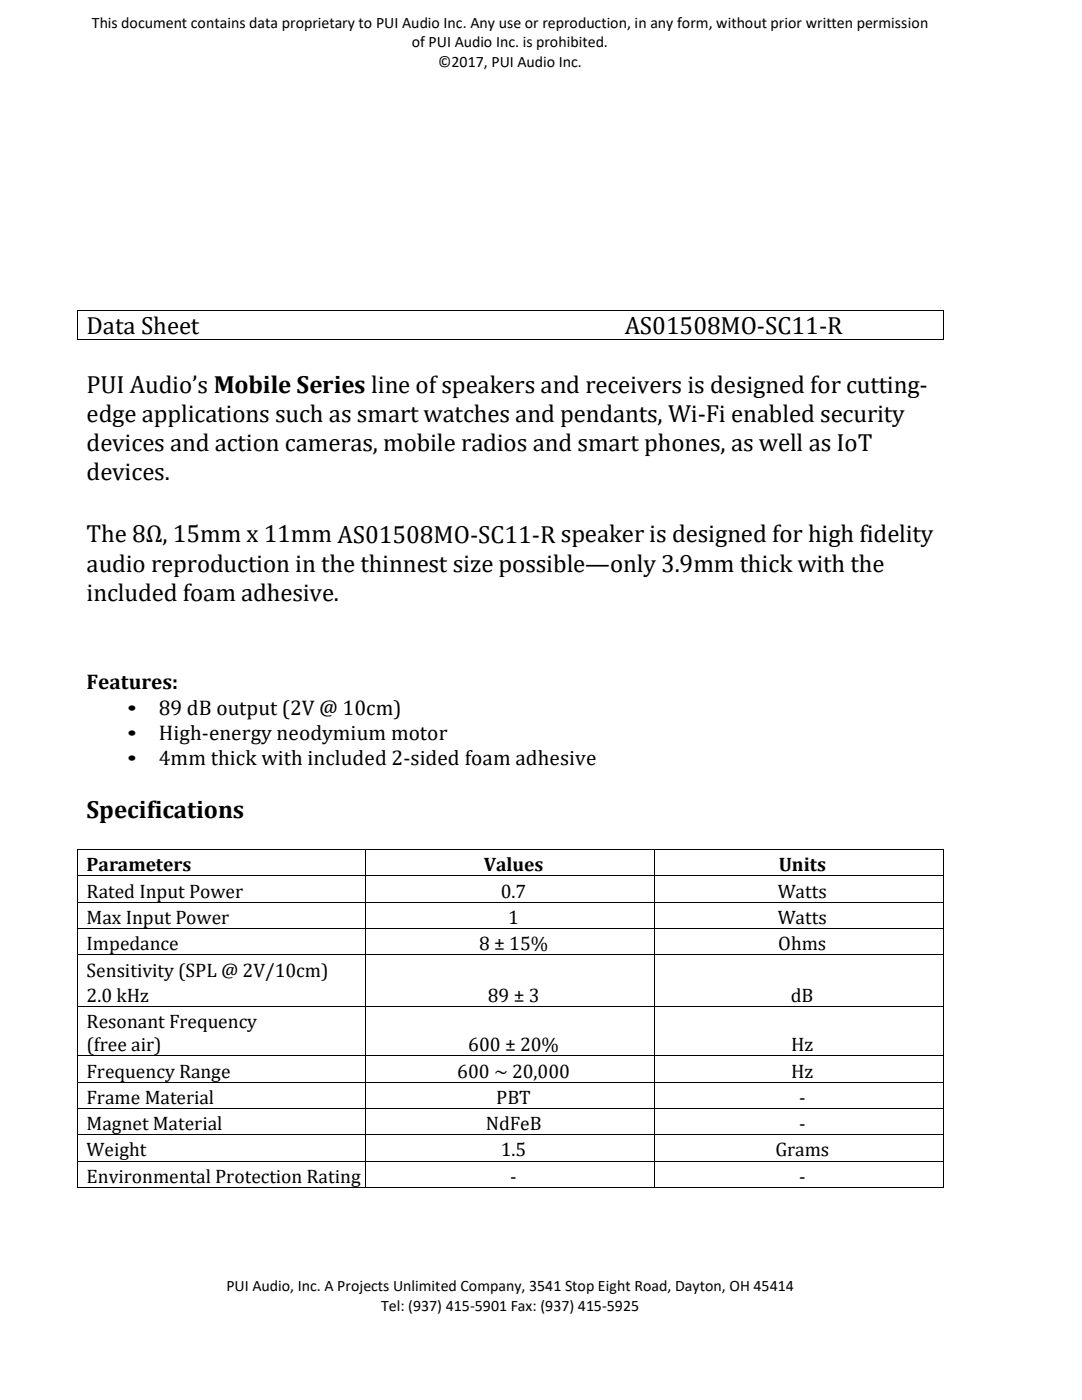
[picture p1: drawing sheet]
<svg xmlns="http://www.w3.org/2000/svg" width="216mm" height="279mm" viewBox="0 0 216 279" stroke-linecap="round" stroke-linejoin="round" font-family="sans-serif">
<defs><g id="words">
<g font-size="5">
<text x="17.3" y="66.6">Data Sheet</text>
<text x="124.7" y="66.6">AS01508MO-SC11-R</text>
<text x="17.3" y="78.5">PUI Audio’s Mobile Series line of speakers and receivers is designed for cutting-</text>
<text x="17.3" y="84.3">edge applications such as smart watches and pendants, Wi-Fi enabled security</text>
<text x="17.3" y="90.1">devices and action cameras, mobile radios and smart phones, as well as IoT</text>
<text x="17.3" y="95.9">devices.</text>
<text x="17.3" y="108.1">The 8Ω, 15mm x 11mm AS01508MO-SC11-R speaker is designed for high fidelity</text>
<text x="17.3" y="114.1">audio reproduction in the thinnest size possible—only 3.9mm thick with the</text>
<text x="17.3" y="119.9">included foam adhesive.</text>
<text x="17.3" y="163.3">Specifications</text>
</g>
<g font-size="4.2">
<text x="17.3" y="137.5">Features:</text>
<text x="25.4" y="142.7">•</text>
<text x="31.7" y="142.7">89 dB output (2V @ 10cm)</text>
<text x="25.4" y="147.6">•</text>
<text x="31.7" y="147.6">High-energy neodymium motor</text>
<text x="25.4" y="152.6">•</text>
<text x="31.7" y="152.6">4mm thick with included 2-sided foam adhesive</text>
</g>
<g font-size="3.9">
<text x="17.3" y="173.9">Parameters</text>
<text x="96.5" y="173.9">Values</text>
<text x="155.4" y="173.9">Units</text>
<text x="17.3" y="179.1">Rated Input Power</text>
<text x="99.9" y="179.1">0.7</text>
<text x="155.2" y="179.1">Watts</text>
<text x="17.3" y="184.4">Max Input Power</text>
<text x="101.4" y="184.4">1</text>
<text x="155.2" y="184.4">Watts</text>
<text x="17.3" y="189.6">Impedance</text>
<text x="95.6" y="189.6">8 ± 15%</text>
<text x="155.3" y="189.6">Ohms</text>
<text x="17.3" y="194.9">Sensitivity (SPL @ 2V/10cm)</text>
<text x="17.3" y="200">2.0 kHz</text>
<text x="97.3" y="200">89 ± 3</text>
<text x="157.8" y="200">dB</text>
<text x="17.3" y="205.2">Resonant Frequency</text>
<text x="17.3" y="209.7">(free air)</text>
<text x="93.4" y="209.8">600 ± 20%</text>
<text x="157.8" y="209.8">Hz</text>
<text x="17.3" y="215">Frequency Range</text>
<text x="91.2" y="215">600 ~ 20,000</text>
<text x="157.8" y="215">Hz</text>
<text x="17.3" y="220.3">Frame Material</text>
<text x="99" y="220.3">PBT</text>
<text x="159.5" y="220.3">-</text>
<text x="17.3" y="225.5">Magnet Material</text>
<text x="96.9" y="225.5">NdFeB</text>
<text x="159.5" y="225.5">-</text>
<text x="17.3" y="230.8">Weight</text>
<text x="99.9" y="230.8">1.5</text>
<text x="154.7" y="230.8">Grams</text>
<text x="17.3" y="236.1">Environmental Protection Rating</text>
<text x="101.8" y="236.1">-</text>
<text x="159.5" y="236.1">-</text>
</g>
<g font-size="3.2">
<text x="18.3" y="5.6">This document contains data proprietary to PUI Audio Inc. Any use or reproduction, in any form, without prior written permission</text>
<text x="82.1" y="9.4">of PUI Audio Inc. is prohibited.</text>
<text x="87.4" y="13.3">©2017, PUI Audio Inc.</text>
<text x="45.2" y="257.7">PUI Audio, Inc. A Projects Unlimited Company, 3541 Stop Eight Road, Dayton, OH 45414</text>
<text x="76" y="261.6">Tel: (937) 415-5901 Fax: (937) 415-5925</text>
</g>
</g></defs>
<g fill="#000">
<path d="M15.3 61.8h.2v.2h-.2z" fill-rule="evenodd"/>
<path d="M15.3 61.8h.2v.2h-.2z" fill-rule="evenodd"/>
<path d="M15.3 67.7h.2v.1h-.2z" fill-rule="evenodd"/>
<path d="M15.3 67.7h.2v.1h-.2z" fill-rule="evenodd"/>
<path d="M188.1 61.8h.2v.2h-.2z" fill-rule="evenodd"/>
<path d="M188.1 61.8h.2v.2h-.2z" fill-rule="evenodd"/>
<path d="M188.1 67.7h.2v.1h-.2z" fill-rule="evenodd"/>
<path d="M188.1 67.7h.2v.1h-.2z" fill-rule="evenodd"/>
<path d="M15.3 169.5h.2v.2h-.2z" fill-rule="evenodd"/>
<path d="M15.3 169.5h.2v.2h-.2z" fill-rule="evenodd"/>
<path d="M15.3 174.7h.2v.2h-.2z" fill-rule="evenodd"/>
<path d="M72.9 169.5h.1v.2h-.1z" fill-rule="evenodd"/>
<path d="M72.9 174.7h.1v.2h-.1z" fill-rule="evenodd"/>
<path d="M130.5 169.5h.2v.2h-.2z" fill-rule="evenodd"/>
<path d="M130.5 174.7h.2v.2h-.2z" fill-rule="evenodd"/>
<path d="M188.1 169.5h.2v.2h-.2z" fill-rule="evenodd"/>
<path d="M188.1 169.5h.2v.2h-.2z" fill-rule="evenodd"/>
<path d="M188.1 174.7h.2v.2h-.2z" fill-rule="evenodd"/>
<path d="M15.3 180h.2v.2h-.2z" fill-rule="evenodd"/>
<path d="M15.3 185.2h.2v.2h-.2z" fill-rule="evenodd"/>
<path d="M15.3 190.5h.2v.2h-.2z" fill-rule="evenodd"/>
<path d="M72.9 180h.1v.2h-.1z" fill-rule="evenodd"/>
<path d="M72.9 185.2h.1v.2h-.1z" fill-rule="evenodd"/>
<path d="M72.9 190.5h.1v.2h-.1z" fill-rule="evenodd"/>
<path d="M130.5 180h.2v.2h-.2z" fill-rule="evenodd"/>
<path d="M130.5 185.2h.2v.2h-.2z" fill-rule="evenodd"/>
<path d="M130.5 190.5h.2v.2h-.2z" fill-rule="evenodd"/>
<path d="M188.1 180h.2v.2h-.2z" fill-rule="evenodd"/>
<path d="M188.1 185.2h.2v.2h-.2z" fill-rule="evenodd"/>
<path d="M188.1 190.5h.2v.2h-.2z" fill-rule="evenodd"/>
<path d="M15.3 200.8h.2v.2h-.2z" fill-rule="evenodd"/>
<path d="M15.3 210.6h.2v.2h-.2z" fill-rule="evenodd"/>
<path d="M15.3 215.9h.2v.2h-.2z" fill-rule="evenodd"/>
<path d="M72.9 200.8h.1v.2h-.1z" fill-rule="evenodd"/>
<path d="M72.9 210.6h.1v.2h-.1z" fill-rule="evenodd"/>
<path d="M72.9 215.9h.1v.2h-.1z" fill-rule="evenodd"/>
<path d="M130.5 200.8h.2v.2h-.2z" fill-rule="evenodd"/>
<path d="M130.5 210.6h.2v.2h-.2z" fill-rule="evenodd"/>
<path d="M130.5 215.9h.2v.2h-.2z" fill-rule="evenodd"/>
<path d="M188.1 200.8h.2v.2h-.2z" fill-rule="evenodd"/>
<path d="M188.1 210.6h.2v.2h-.2z" fill-rule="evenodd"/>
<path d="M188.1 215.9h.2v.2h-.2z" fill-rule="evenodd"/>
<path d="M15.3 221.1h.2v.2h-.2z" fill-rule="evenodd"/>
<path d="M15.3 226.4h.2v.2h-.2z" fill-rule="evenodd"/>
<path d="M15.3 231.6h.2v.2h-.2z" fill-rule="evenodd"/>
<path d="M15.3 236.9h.2v.2h-.2z" fill-rule="evenodd"/>
<path d="M15.3 236.9h.2v.2h-.2z" fill-rule="evenodd"/>
<path d="M72.9 221.1h.1v.2h-.1z" fill-rule="evenodd"/>
<path d="M72.9 226.4h.1v.2h-.1z" fill-rule="evenodd"/>
<path d="M72.9 231.6h.1v.2h-.1z" fill-rule="evenodd"/>
<path d="M72.9 236.9h.1v.2h-.1z" fill-rule="evenodd"/>
<path d="M130.5 221.1h.2v.2h-.2z" fill-rule="evenodd"/>
<path d="M130.5 226.4h.2v.2h-.2z" fill-rule="evenodd"/>
<path d="M130.5 231.6h.2v.2h-.2z" fill-rule="evenodd"/>
<path d="M130.5 236.9h.2v.2h-.2z" fill-rule="evenodd"/>
<path d="M188.1 221.1h.2v.2h-.2z" fill-rule="evenodd"/>
<path d="M188.1 226.4h.2v.2h-.2z" fill-rule="evenodd"/>
<path d="M188.1 231.6h.2v.2h-.2z" fill-rule="evenodd"/>
<path d="M188.1 236.9h.2v.2h-.2z" fill-rule="evenodd"/>
<path d="M188.1 236.9h.2v.2h-.2z" fill-rule="evenodd"/>
</g>
<g fill="none" stroke="#000" stroke-width=".2">
<path d="M15.4 62v5.7M15.5 61.9h172.6M15.5 67.7h172.6M188.2 62v5.7M15.4 169.7v5M15.4 174.9v5.1M15.5 169.6h57.4M15.5 174.8h57.4M73 169.7v5M73 174.9v5.1M73 169.6h57.5M73 174.8h57.5"/>
<path d="M130.6 169.7v5M130.6 174.9v5.1M130.7 169.6h57.4M130.7 174.8h57.4M188.2 169.7v5M188.2 174.9v5.1M15.4 180.2v5M15.4 185.4v5.1M15.4 190.7v10.1M15.5 180.1h57.4M15.5 185.3h57.4M15.5 190.6h57.4"/>
<path d="M73 180.2v5M73 185.4v5.1M73 190.7v10.1M73 180.1h57.5M73 185.3h57.5M73 190.6h57.5M130.6 180.2v5M130.6 185.4v5.1M130.6 190.7v10.1M130.7 180.1h57.4M130.7 185.3h57.4M130.7 190.6h57.4"/>
<path d="M188.2 180.2v5M188.2 185.4v5.1M188.2 190.7v10.1M15.4 201v9.6M15.4 210.8v5.1M15.4 216.1v5M15.5 200.9h57.4M15.5 210.7h57.4M15.5 216h57.4M73 201v9.6M73 210.8v5.1M73 216.1v5"/>
<path d="M73 200.9h57.5M73 210.7h57.5M73 216h57.5M130.6 201v9.6M130.6 210.8v5.1M130.6 216.1v5M130.7 200.9h57.4M130.7 210.7h57.4M130.7 216h57.4M188.2 201v9.6M188.2 210.8v5.1M188.2 216.1v5"/>
<path d="M15.4 221.3v5.1M15.4 226.6v5M15.4 231.8v5.1M15.5 221.2h57.4M15.5 226.5h57.4M15.5 231.7h57.4M15.5 237h57.4M73 221.3v5.1M73 226.6v5M73 231.8v5.1M73 221.2h57.5M73 226.5h57.5"/>
<path d="M73 231.7h57.5M73 237h57.5M130.6 221.3v5.1M130.6 226.6v5M130.6 231.8v5.1M130.7 221.2h57.4M130.7 226.5h57.4M130.7 231.7h57.4M130.7 237h57.4M188.2 221.3v5.1M188.2 226.6v5M188.2 231.8v5.1"/>
</g>
<use href="#words"/>
</svg>
